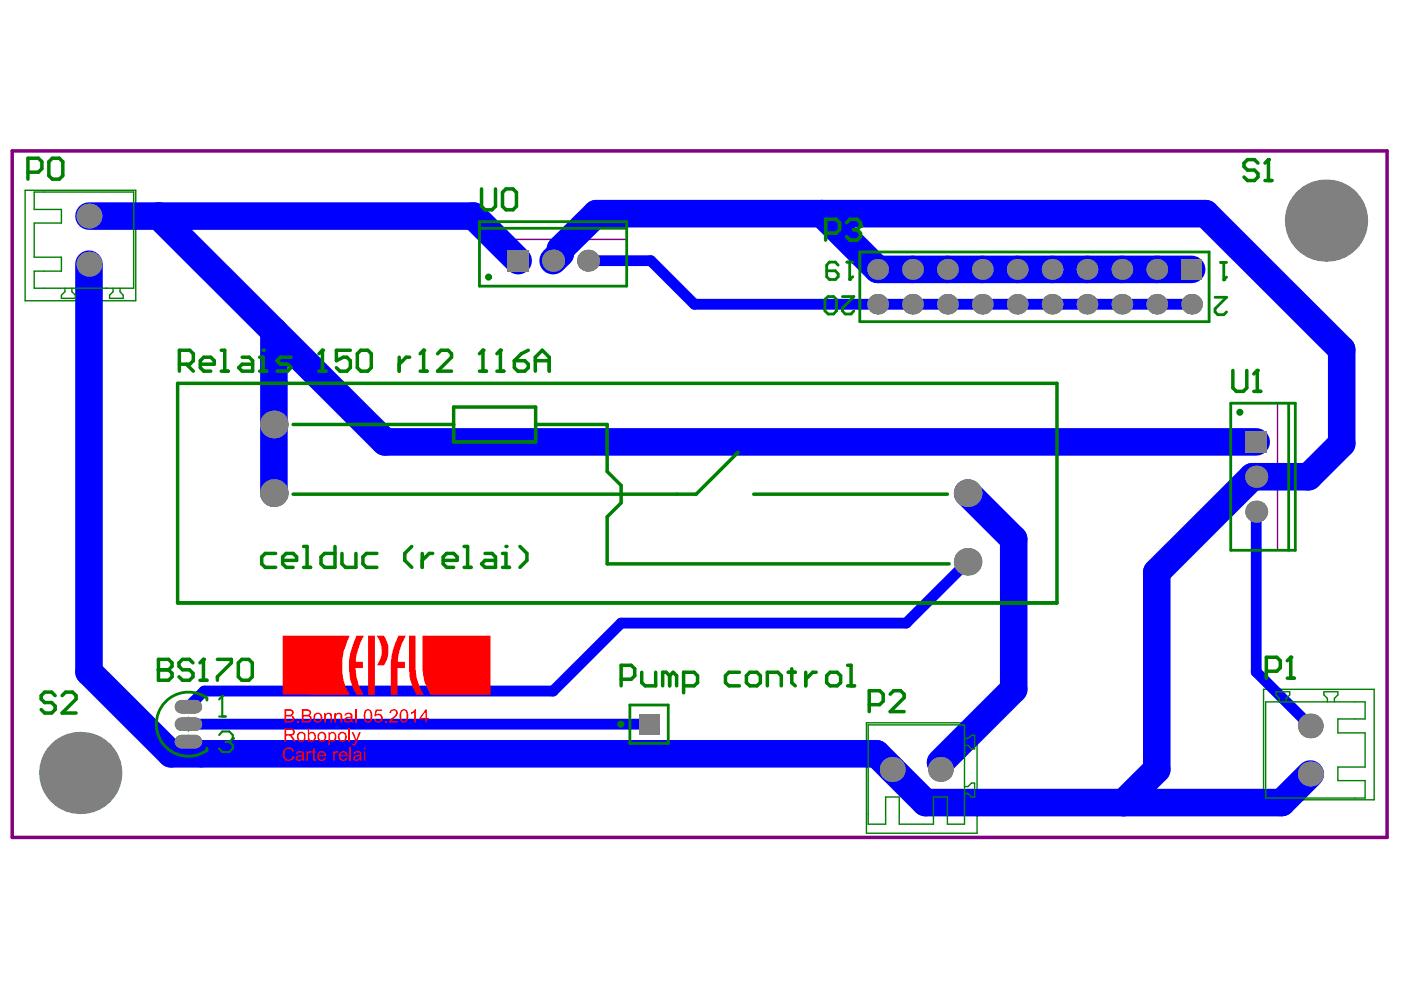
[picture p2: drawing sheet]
<svg xmlns="http://www.w3.org/2000/svg" width="297mm" height="210mm" viewBox="0 0 297 210" stroke-linecap="round" stroke-linejoin="round" font-family="sans-serif">
<path d="M5.3 40.3h23.5v23.5h-23.5zM115.8 55.3h2.9M117.3 53.8v2.9M266.3 99.6v3M264.9 101.1h2.9M38.5 153.5h2.9M40 152.1v2.9M183.7 153.2h23.5v23.5h-23.5zM267.9 146.2h23.5v23.4h-23.5z" fill="none" stroke="#008000" stroke-width=".3"/>
<path d="M101.7 47h31.2v13.7h-31.2zM101.7 50.8h31.2M260.9 85.5h13.7v31.2h-13.7zM270.9 85.5v31.2" fill="none" stroke="#800080" stroke-width=".3"/>
<path d="M2.6 32h291.5v145.6h-291.5z" fill="none" stroke="#800080" stroke-width=".74"/>
<path d="M124.7 55.3h13.3l9.2 9.2h105.5M205.2 119.1l-13.1 13h-60.4l-14.4 14.4h-74l-3.3 3.3M266.3 108.5v34l11.5 11.4M40 153.5h97.6M199.4 161.7v1.4" fill="none" stroke="#00f" stroke-width="2.3"/>
<path d="M40 157.2l2.5 2.6h.4" fill="none" stroke="#00f" stroke-width="2.9"/>
<path d="M18.9 56v86.5l17.4 17.3h6.2M18.9 45.8h81.5l9.5 9.5M33.7 45.8l47.9 47.9h184.7M117.3 55.3l1.5-1.6v-.9l7.6-7.5h129.2l28.9 28.8v20l-7.1 7h-11.9l-20.2 20.2v41.8l-7.1 7.1M174.2 45.3l11.9 11.8h66.6M58.1 70.2v34.4M205.2 104.6l9.7 9.7v31.9l-15.5 15.5M42.9 159.8h142.9l10.4 10.4h75.5l6.1-6.1" fill="none" stroke="#00f" stroke-width="5.8"/>
<g fill="#808080">
<circle cx="266.3" cy="108.5" r="2.33"/>
<circle cx="200.9" cy="64.5" r="2.18"/>
<circle cx="200.9" cy="57.1" r="2.18"/>
<circle cx="230.5" cy="64.5" r="2.18"/>
<circle cx="230.5" cy="57.1" r="2.18"/>
<circle cx="266.3" cy="101.1" r="2.33"/>
<circle cx="277.8" cy="153.9" r="2.63"/>
<circle cx="189.2" cy="163.1" r="2.63"/>
<circle cx="277.8" cy="164.1" r="2.63"/>
</g>
<path d="M264.1 91.4h4.5v4.6h-4.5z" fill-rule="evenodd" fill="#808080"/>
<path d="M38.5 157.2h2.9M38.5 149.8h2.9" fill="none" stroke="#808080" stroke-width="2.9"/>
<path d="M107.6 53h4.6v4.6h-4.6z" fill-rule="evenodd" fill="#808080"/>
<g fill="#808080">
<circle cx="124.7" cy="55.3" r="2.33"/>
<circle cx="18.9" cy="56" r="2.63"/>
</g>
<path d="M38.5 153.5h2.9" fill="none" stroke="#808080" stroke-width="2.9"/>
<g fill="#808080">
<circle cx="58.1" cy="104.6" r="2.92"/>
<circle cx="186.1" cy="64.5" r="2.18"/>
<circle cx="186.1" cy="57.1" r="2.18"/>
<circle cx="205.2" cy="119.1" r="2.92"/>
<circle cx="205.2" cy="104.6" r="2.92"/>
<circle cx="208.3" cy="64.5" r="2.18"/>
<circle cx="208.3" cy="57.1" r="2.18"/>
<circle cx="193.5" cy="64.5" r="2.18"/>
<circle cx="193.5" cy="57.1" r="2.18"/>
<circle cx="215.7" cy="64.5" r="2.18"/>
<circle cx="215.7" cy="57.1" r="2.18"/>
<circle cx="223.1" cy="64.5" r="2.18"/>
<circle cx="223.1" cy="57.1" r="2.18"/>
<circle cx="245.3" cy="64.5" r="2.18"/>
<circle cx="245.3" cy="57.1" r="2.18"/>
<circle cx="252.7" cy="64.5" r="2.18"/>
<circle cx="18.9" cy="45.8" r="2.63"/>
<circle cx="58.1" cy="90" r="2.92"/>
<circle cx="199.4" cy="163.1" r="2.63"/>
<circle cx="117.3" cy="55.3" r="2.33"/>
<circle cx="237.9" cy="64.5" r="2.18"/>
<circle cx="237.9" cy="57.1" r="2.18"/>
<circle cx="17" cy="163.9" r="5.8"/>
<circle cx="281.1" cy="46.8" r="5.8"/>
</g>
<g fill="#808080">
<path d="M135.4 151.3h4.4v4.5h-4.4z" fill-rule="evenodd"/>
<path d="M250.4 54.9h4.5v4.4h-4.5z" fill-rule="evenodd"/>
</g>
<g fill="#f00">
<path d="M60.3 154.4h1.3a.79 .79 0 0 1 .9 .7 .79 .79 0 0 1-.7 .9l.3 .3 .6 .9h-.4l-1-1.2h-.6v1.2h-.4zM60.7 154.7v1h.8a.5 .5 0 0 0 .7-.4 .5 .5 0 0 0-.6-.6z"/>
<path d="M63.1 155.5a1.01 1.01 0 0 1 1.7 .5 1.01 1.01 0 0 1-1.3 1.2 1.1 1.1 0 0 1-.4-1.7zM63.4 155.7a.77 .77 0 0 0-.1 .8 .77 .77 0 0 0 .8 .4 .74 .74 0 0 0 .4-.9 .74 .74 0 0 0-.9-.5z"/>
<path d="M65.3 154.4h.3v1.1a.89 .89 0 0 1 1.1-.1 .89 .89 0 0 1 .3 1.1 .82 .82 0 0 1-.6 .7 .82 .82 0 0 1-.8-.2v.2h-.3zM65.7 155.6v.1a.84 .84 0 0 0 .4 1.3 .84 .84 0 0 0 .6-.8 .84 .84 0 0 0-.6-.7z"/>
<path d="M67.4 155.6a1.01 1.01 0 0 1 1.4-.2 1.01 1.01 0 0 1 .3 1.3 1.01 1.01 0 0 1-1.3 .5 1.11 1.11 0 0 1-.5-1.3zM67.7 155.8a.77 .77 0 0 0 0 .8 .77 .77 0 0 0 .8 .3 .81 .81 0 0 0 .3-.9 .81 .81 0 0 0-.8-.5z"/>
<path d="M69.6 155.2h.3v.3a.9 .9 0 0 1 1.2 0 .9 .9 0 0 1 .1 1.1 .77 .77 0 0 1-.5 .6 .77 .77 0 0 1-.8-.2v1h-.3zM70.1 155.6v.1a.79 .79 0 0 0 .4 1.3l.2-.1a.84 .84 0 0 0-.2-1.4z"/>
<path d="M71.8 155.5a1.02 1.02 0 0 1 1.4-.1 1.02 1.02 0 0 1 .1 1.5 1.02 1.02 0 0 1-1.5 0 1.29 1.29 0 0 1 0-1.4zM72.1 155.6v.1a.71 .71 0 0 0 0 1 .71 .71 0 0 0 .9 .1l.1-.2a.72 .72 0 0 0 0-.9 .72 .72 0 0 0-1-.1z"/>
</g>
<path d="M74.1 154.4v2.8" fill="none" stroke="#f00" stroke-width=".37"/>
<g fill="#f00">
<path d="M74.6 155.2h.3l.6 1.7 .6-1.7h.4l-.8 2.1a.67 .67 0 0 1-.9 .7l-.1-.3h.5l.2-.5z"/>
<path d="M63 152.8h.3v.4h-.3z"/>
<path d="M68.7 151.2h.3v.3a.71 .71 0 0 1 .9-.4 .71 .71 0 0 1 .5 .8v1.3h-.3v-1.3a.5 .5 0 0 0-.6-.5 .5 .5 0 0 0-.4 .7v1.1h-.4z"/>
<path d="M70.9 151.2h.3v.3a.72 .72 0 0 1 .9-.3 .72 .72 0 0 1 .5 .7v1.3h-.4v-1.3a.5 .5 0 0 0-.6-.5 .5 .5 0 0 0-.4 .7v1.1h-.3z"/>
<path d="M60.3 150.4h1a.72 .72 0 0 1 .9 .4 .72 .72 0 0 1-.3 .9 .76 .76 0 0 1 .5 .9 .76 .76 0 0 1-.9 .6h-1.2zM60.7 150.7v.8h.6a.46 .46 0 0 0 .6-.4 .46 .46 0 0 0-.6-.4zM60.7 151.9v1h.7a.5 .5 0 0 0 .6-.6 .5 .5 0 0 0-.7-.4z"/>
<path d="M64 150.4h1a.74 .74 0 0 1 .8 .3 .74 .74 0 0 1-.1 .9l-.1 .1a.76 .76 0 0 1 .5 .9 .76 .76 0 0 1-.9 .6h-1.2zM64.4 150.7v.8h.6a.47 .47 0 0 0 .6-.4 .47 .47 0 0 0-.7-.4zM64.4 151.9v1h.7a.5 .5 0 0 0 .6-.6 .5 .5 0 0 0-.7-.4z"/>
<path d="M66.6 151.5a1.02 1.02 0 0 1 1.5-.1 1.02 1.02 0 0 1-.1 1.5 1.02 1.02 0 0 1-1.5-.2l-.1-.8zM66.9 151.6v.2a.65 .65 0 0 0 .2 1 .65 .65 0 0 0 .9-.4 .68 .68 0 0 0-.2-.8 .68 .68 0 0 0-.7-.1z"/>
<path d="M73.2 151.3l.3-.1a.78 .78 0 0 1 1.2 .6v1.2l.2 .2h-.4a.19 .19 0 0 0-.1-.2 .19 .19 0 0 0-.3 .1 .65 .65 0 0 1-.9 0 .65 .65 0 0 1 0-1l.6-.1a.37 .37 0 0 0 .5-.1 .37 .37 0 0 0 0-.5 .37 .37 0 0 0-.5 0l-.3 .1-.1 .3-.4-.1zM73.3 152.5a.53 .53 0 0 0 .7 .4 .53 .53 0 0 0 .4-.6v-.2z"/>
</g>
<path d="M75.4 150.4v2.8" fill="none" stroke="#f00" stroke-width=".37"/>
<g fill="#f00">
<path d="M79.6 150.4h1.4v.3h-1.1l-.1 .8a.95 .95 0 0 1 1.4 .9 .95 .95 0 0 1-1.6 .6l-.3-.6h.4a.57 .57 0 0 0 .7 .5 .57 .57 0 0 0 .4-.7 .59 .59 0 0 0-.4-.6 .59 .59 0 0 0-.7 .3l-.3-.1z"/>
<path d="M81.7 152.8h.3v.4h-.3z"/>
<path d="M82.8 150.6a.9 .9 0 0 1 1.4 .1 .9 .9 0 0 1-.4 1.4l-.8 .8h1.3v.3h-1.8l.1-.4 .4-.5a1.66 1.66 0 0 0 1-1.3 .55 .55 0 0 0-.6-.3 .55 .55 0 0 0-.5 .5h-.3z"/>
<path d="M87.2 151l.3-.1 .5-.5h.2v2.8h-.4v-2.2l-.6 .4z"/>
<path d="M60.1 159.1a1.28 1.28 0 0 1 1.2-.6 1.28 1.28 0 0 1 1.1 .8l-.4 .1a.89 .89 0 0 0-1.1-.6 .89 .89 0 0 0-.6 1.1v.1a.87 .87 0 0 0 .7 1 .87 .87 0 0 0 1-.7l.4 .1a1.26 1.26 0 0 1-1.5 .9 1.26 1.26 0 0 1-1-1.5z"/>
<path d="M65 159.3h.3v.3l.3-.4h.3l.2 .2-.2 .3a.44 .44 0 0 0-.5 0 .44 .44 0 0 0-.1 .6v1h-.3z"/>
<path d="M66.4 158.8l.3-.2v.7h.3v.2h-.3v1.2a.24 .24 0 0 0 0 .3 .24 .24 0 0 0 .3 0v.3a.49 .49 0 0 1-.5-.1 .49 .49 0 0 1-.1-.5v-1.2h-.3v-.2h.3z"/>
<path d="M70.7 159.3h.3v.3l.2-.4 .5 .1-.1 .4-.4-.1-.2 .2v1.5h-.3z"/>
<path d="M77.3 150.7a.95 .95 0 0 1 1.2-.2 .95 .95 0 0 1 .4 1.1v.1a1.22 1.22 0 0 1-1 1.5 .94 .94 0 0 1-.7-1.1l-.1-.6zM77.6 150.9l-.1 .4v1.1a.53 .53 0 0 0 .6 .5 .53 .53 0 0 0 .5-.6v-.6a.73 .73 0 0 0-.6-1z"/>
<path d="M84.9 150.7a.86 .86 0 0 1 1-.3 .86 .86 0 0 1 .6 .9l.1 .4a1.31 1.31 0 0 1-1.1 1.5 1.76 1.76 0 0 1-.6-2.5zM85.3 150.7l-.2 .8a1.44 1.44 0 0 0 .4 1.5 1.07 1.07 0 0 0 .7-1.5 .59 .59 0 0 0-.7-.8z"/>
<path d="M90.3 150.4h.2v1.8h.4v.3h-.4v.7h-.3v-.7h-1.3v-.3zM90.2 151l-.9 1.2h.9z"/>
<path d="M62.8 159.6a.95 .95 0 0 1 1.6 .1v1.4l.2 .2h-.4l-.1-.2-.1 .1a.84 .84 0 0 1-1.3-.5 1.34 1.34 0 0 1 1.4-.7 .52 .52 0 0 0-.3-.5 .52 .52 0 0 0-.6 .1l-.1 .3-.4-.1zM63.1 160.6a.49 .49 0 0 0 .5 .5 .49 .49 0 0 0 .5-.6v-.2z"/>
<path d="M67.4 159.6h.1a.91 .91 0 0 1 1.1-.3 .91 .91 0 0 1 .5 1h-1.5a.57 .57 0 0 0 .4 .8 .57 .57 0 0 0 .7-.5l.4 .1a1.01 1.01 0 0 1-1.4 .5 1.01 1.01 0 0 1-.3-1.5zM67.8 159.7l-.2 .4h1.1a.58 .58 0 0 0-.3-.5 .58 .58 0 0 0-.6 .1z"/>
<path d="M72 159.6l.1-.1a.94 .94 0 0 1 1.1-.2 .94 .94 0 0 1 .5 1h-1.6a.61 .61 0 0 0 .5 .8 .61 .61 0 0 0 .7-.5l.4 .1a1.01 1.01 0 0 1-1.5 .5 1.01 1.01 0 0 1-.2-1.5zM72.3 159.7l-.1 .4h1.1a.58 .58 0 0 0-.4-.5 .58 .58 0 0 0-.6 .1z"/>
</g>
<path d="M74.3 158.5v2.8" fill="none" stroke="#f00" stroke-width=".3"/>
<g fill="#f00">
<path d="M75 159.5h.1a.87 .87 0 0 1 1.5 .2l.1 1.6-.5-.1a.81 .81 0 0 1-1.3-.3 .83 .83 0 0 1 1.1-.8l.1-.1a.26 .26 0 0 0 .2-.3 .26 .26 0 0 0-.3-.2h-.5l-.3 .4-.3-.1zM75.2 160.6a.48 .48 0 0 0 .5 .5 .48 .48 0 0 0 .5-.5l.1-.3z"/>
<path d="M77.2 158.5h.3v.4h-.3zM77.2 159.3h.3v2h-.3z"/>
<path d="M75.6 134.8h1.5l-.8 1.7-.8 3.1v.7h1.4v1.3h-1.5v.4a10.4 10.4 0 0 0 1.7 5.3h-1.5l-.6-.9-.4-1.3a13.4 13.4 0 0 1 1-10.3zM79.9 134.8h1.6a5.8 5.8 0 0 1 0 6.1l-.1 .2h-1.5l.3-.5a4.4 4.4 0 0 0 .5-3.9l-.1-.7zM78.1 134.8h1.4v12.5h-1.4zM89.6 134.8h14.4v12.5h-12.7l-.5-1.1a6.8 6.8 0 0 1-1.1-3.1l-.1-.9zM86.7 134.8h1.4v7.1a9.8 9.8 0 0 0 1.8 5.4h-1.6l-.1-.3a10.2 10.2 0 0 1-1.5-5.9zM84.5 134.8h1.5l-.8 1.7-.8 2.8-.1 1h1.5v1.3h-1.5v5.7h-1.4v-7.1l.1-.7a13.4 13.4 0 0 1 1.5-4.7zM59.9 134.8h14.2a13.7 13.7 0 0 0-.6 11.4l.6 1.1h-14.2z"/>
</g>
<g fill="#808080">
<circle cx="266.3" cy="108.5" r="2.33"/>
<circle cx="200.9" cy="64.5" r="2.18"/>
<circle cx="200.9" cy="57.1" r="2.18"/>
<circle cx="230.5" cy="64.5" r="2.18"/>
<circle cx="230.5" cy="57.1" r="2.18"/>
<circle cx="266.3" cy="101.1" r="2.33"/>
<circle cx="277.8" cy="153.9" r="2.63"/>
<circle cx="189.2" cy="163.1" r="2.63"/>
<circle cx="277.8" cy="164.1" r="2.63"/>
</g>
<path d="M264.1 91.4h4.5v4.6h-4.5z" fill-rule="evenodd" fill="#808080"/>
<path d="M38.5 157.2h2.9M38.5 149.8h2.9" fill="none" stroke="#808080" stroke-width="2.9"/>
<path d="M107.6 53h4.6v4.6h-4.6z" fill-rule="evenodd" fill="#808080"/>
<g fill="#808080">
<circle cx="124.7" cy="55.3" r="2.33"/>
<circle cx="18.9" cy="56" r="2.63"/>
</g>
<path d="M38.5 153.5h2.9" fill="none" stroke="#808080" stroke-width="2.9"/>
<g fill="#808080">
<circle cx="58.1" cy="104.6" r="2.92"/>
<circle cx="186.1" cy="64.5" r="2.18"/>
<circle cx="186.1" cy="57.1" r="2.18"/>
<circle cx="205.2" cy="119.1" r="2.92"/>
<circle cx="205.2" cy="104.6" r="2.92"/>
<circle cx="208.3" cy="64.5" r="2.18"/>
<circle cx="208.3" cy="57.1" r="2.18"/>
<circle cx="193.5" cy="64.5" r="2.18"/>
<circle cx="193.5" cy="57.1" r="2.18"/>
<circle cx="215.7" cy="64.5" r="2.18"/>
<circle cx="215.7" cy="57.1" r="2.18"/>
<circle cx="223.1" cy="64.5" r="2.18"/>
<circle cx="223.1" cy="57.1" r="2.18"/>
<circle cx="245.3" cy="64.5" r="2.18"/>
<circle cx="245.3" cy="57.1" r="2.18"/>
<circle cx="252.7" cy="64.5" r="2.18"/>
<circle cx="18.9" cy="45.8" r="2.63"/>
<circle cx="58.1" cy="90" r="2.92"/>
<circle cx="199.4" cy="163.1" r="2.63"/>
<circle cx="117.3" cy="55.3" r="2.33"/>
<circle cx="237.9" cy="64.5" r="2.18"/>
<circle cx="237.9" cy="57.1" r="2.18"/>
<circle cx="17" cy="163.9" r="8.7"/>
<circle cx="281.1" cy="46.8" r="8.7"/>
</g>
<g fill="#808080">
<path d="M135.4 151.3h4.4v4.5h-4.4z" fill-rule="evenodd"/>
<path d="M250.4 54.9h4.5v4.4h-4.5z" fill-rule="evenodd"/>
</g>
<path d="M7.3 40.7h21v20.4h-21v-3.6h5.7v-3h-5.7v-7.2h5.7v-2.9h-5.7zM13.8 61.1v.7l-.8 .8v.7h3v-.7l-.8-.8v-.7M22.5 61.1h.1M24 61.1v.7l-.8 .8v.7h2.9v-.7l-.6-.8v-.7M184.1 153.7h20.4v21h-3.6v-5.7h-3v5.7h-7.2v-5.7h-2.9v5.7h-3.7zM204.5 159.5h.1M204.5 156.6h.7l.8-.7h.6v2.9h-.6l-.8-.8h-.7M268.3 148.8h21.1v3.6h-5.7v3h5.7v7.2h-5.7v2.9h5.7v3.7h-21.1zM271.2 148.8v-.7l-.6-.8v-.6h2.8v.6l-.7 .8v.7M274.2 148.8h.1M281.4 148.8v-.7l-.7-.8v-.6h3v.6l-.8 .8v.7M204.5 166.8h.7l.8-.8h.6v3h-.6l-.8-.8h-.7" fill="none" stroke="#008000" stroke-width=".3"/>
<path d="M37.7 81.3h186.4v46.5h-186.4zM62.1 90h34.1M96.2 86.3h17.4v7.4h-17.4zM113.6 90h15.1v10l3 2.9v3.7l-3 3v10h72.5M156.5 95.9l-8.9 8.9h-85.5M159.8 104.8h41.1" fill="none" stroke="#008000" stroke-width=".74"/>
<path d="M101.7 47h31.2v13.7h-31.2zM101.7 48.4h31.2M182.3 53.4h74.1v14.8h-74.1zM260.9 85.5h13.7v31.2h-13.7zM273.2 85.5v31.2M43.9 147.9v.5M43.9 158.6v.6M133.5 149.5h8.2v8.1h-8.2z" fill="none" stroke="#008000" stroke-width=".59"/>
<path d="M46.5 151.9h1.4M47.1 147.6v4.3" fill="none" stroke="#008000" stroke-width=".44"/>
<circle cx="47.1" cy="147.6" r=".22" fill="#008000"/>
<path d="M46.5 155.8l.6-.7h1.5l.7 .7v.8M47.1 147.6l-.6 .7" fill="none" stroke="#008000" stroke-width=".44"/>
<circle cx="49.3" cy="156.6" r=".22" fill="#008000"/>
<path d="M47.9 157.3h.7M48.6 157.3l.7 .7v.7l-.7 .8h-1.5l-.6-.8M49.3 156.6l-.7 .7" fill="none" stroke="#008000" stroke-width=".44"/>
<path d="M258.8 55.6h1.3M259.5 55.6v3.7" fill="none" stroke="#008000" stroke-width=".59"/>
<circle cx="259.5" cy="59.3" r=".3" fill="#008000"/>
<path d="M179.6 55.6h1.2M180.2 55.6v3.7M260.1 58.7l-.6 .6M174.9 63.5l.7-.6h1.1l.6 .6v2.4l-.6 .7h-1.1l-.7-.7zM178.6 62.9h2.4l-2.4 2.4v.6l.6 .7h1.2l.6-.7" fill="none" stroke="#008000" stroke-width=".59"/>
<path d="M5.9 36.5h2.2l.8-.7v-1.5l-.8-.8h-2.2v4.5M10.4 34.3l.7-.8h1.5l.7 .8v2.9l-.7 .8h-1.5l-.7-.8zM11.7 147.5l-.8-.8h-1.4l-.8 .8v.7l.8 .8h1.4l.8 .7v.7l-.8 .8h-1.4l-.8-.8M13.2 147.5l.7-.8h1.5l.7 .8v.7l-2.9 3h2.9" fill="none" stroke="#008000" stroke-width=".74"/>
<circle cx="180.2" cy="59.3" r=".3" fill="#008000"/>
<path d="M177.7 56.2l-.6-.6h-1.2l-.6 .6v2.5l.6 .6h1.2l.6-.6v-.6l-.6-.7h-1.8M180.8 58.7l-.6 .6" fill="none" stroke="#008000" stroke-width=".59"/>
<path d="M175 49.4h2.3l.7-.7v-1.5l-.7-.7h-2.3v4.4M179.5 47.2l.7-.7h1.5l.7 .7v.8" fill="none" stroke="#008000" stroke-width=".74"/>
<circle cx="182.4" cy="48" r=".37" fill="#008000"/>
<path d="M181 48.7h.7M181.7 48.7l.7 .7v.8l-.7 .7h-1.5l-.7-.7M182.4 48l-.7 .7M273.7 139.4v4.4M268.5 142.3h2.2l.7-.7v-1.5l-.7-.7h-2.2v4.4M272.9 143.8h1.5" fill="none" stroke="#008000" stroke-width=".74"/>
<circle cx="273.7" cy="139.4" r=".37" fill="#008000"/>
<path d="M261.4 78.5v3.7l.7 .8h1.5l.7-.8v-3.7M266.6 78.5v4.5M265.8 83h1.5M273.7 139.4l-.8 .7" fill="none" stroke="#008000" stroke-width=".74"/>
<circle cx="266.6" cy="78.5" r=".37" fill="#008000"/>
<path d="M266.7 34.6l-.7-.8h-1.5l-.7 .8v.7l.7 .8h1.5l.7 .7v.7l-.7 .8h-1.5l-.7-.8M268.2 38.3h1.5M268.9 33.8v4.5M266.6 78.5l-.8 .8" fill="none" stroke="#008000" stroke-width=".74"/>
<circle cx="268.9" cy="33.8" r=".37" fill="#008000"/>
<path d="M268.9 33.8l-.7 .8M102.1 40.1v3.6l.7 .8h1.5l.8-.8v-3.6M106.5 40.8l.8-.7h1.5l.7 .7v2.9l-.7 .8h-1.5l-.8-.8zM33.6 139.8v4.4h2.1l.8-.7v-.7l-.8-.8h-2.1" fill="none" stroke="#008000" stroke-width=".74"/>
<circle cx="33.6" cy="142" r=".37" fill="#008000"/>
<path d="M33.6 139.8h2.1l.8 .7v.8l-.8 .7h-2.1M43.1 139.8v4.4M40.9 140.5l-.7-.7h-1.5l-.7 .7v.8l.7 .7h1.5l.7 .8v.7l-.7 .7h-1.5l-.7-.7M42.4 144.2h1.5" fill="none" stroke="#008000" stroke-width=".74"/>
<circle cx="43.1" cy="139.8" r=".37" fill="#008000"/>
<g fill="none" stroke="#008000" stroke-width=".74">
<path d="M58.4 117.3h-2.2l-.7 .8v1.5l.7 .7h2.2M59.9 118.8h3v-.7l-.8-.8h-1.4l-.8 .8v1.5l.8 .7h1.4M64.4 115.9h.7v4.4M71 115.9v4.4h-2.2l-.7-.7v-1.5l.7-.8h2.2M72.5 117.3v2.3l.7 .7h2.3v-3M79.9 117.3h-2.2l-.8 .8v1.5l.8 .7h2.2M87.3 115.9l-1.5 1.4v1.5l1.5 1.5M89.5 117.3v3M91.7 117.3h-.7l-1.5 1.5M94 118.8h2.9v-.7l-.7-.8h-1.5l-.7 .8v1.5l.7 .7h1.5M98.4 115.9h.7v4.4M102.8 117.3h1.5l.8 .8v2.2h-2.3l-.7-.7 .7-.8h2.3"/>
<path d="M106.5 117.3h.8v3M43.1 139.8l-.7 .7M46.1 139.8h3v.7l-3 3v.7M64.4 120.3h1.4M98.4 120.3h1.5M106.5 120.3h1.5M50.5 140.5l.8-.7h1.5l.7 .7v3l-.7 .7h-1.5l-.8-.7zM131.7 144h2.1l.8-.7v-1.5l-.8-.7h-2.1v4.3M136.1 142.5v2.2l.7 .7h2.2v-2.9M142 143.3l-.8-.8h-.7v2.9M142 143.3v2.1M142 143.3l.7-.8 .8 .8v2.1"/>
<path d="M144.9 145.4h2.3l.7-.7v-1.4l-.7-.8h-2.3v4.4M156.8 142.5h-2.2l-.8 .8v1.4l.8 .7h2.2M158.3 143.3l.7-.8h1.5l.7 .8v1.4l-.7 .7h-1.5l-.7-.7zM162.7 145.4v-2.9h2.2l.8 .8v2.1M167.1 142.5h1.5M167.9 141.8v2.9l.7 .7M170.8 142.5v2.9M173 142.5h-.7l-1.5 1.5M175.3 143.3l.7-.8h1.5l.7 .8v1.4l-.7 .7h-1.5l-.7-.7zM179.7 141.1h.7v4.3M179.7 145.4h1.5M184.3 149.4h2.2l.8-.7v-1.5l-.8-.8h-2.2v4.5"/>
<path d="M188.7 147.2l.8-.8h1.5l.7 .8v.7l-3 3h3"/>
</g>
<path d="M257.6 63h2.5l-2.5 2.5v.6l.6 .6h1.3l.6-.6" fill="none" stroke="#008000" stroke-width=".59"/>
<circle cx="107.3" cy="115.9" r=".37" fill="#008000"/>
<path d="M38 77.2h2.2l.8-.7v-1.5l-.8-.7h-2.2v4.4M39.5 77.2l1.5 1.5M42.5 77.2h2.9v-.7l-.7-.8h-1.5l-.7 .8v1.5l.7 .7h1.5M46.9 74.3h.7v4.4M46.9 78.7h1.5M51.3 75.7h1.5l.8 .8v2.2h-2.3l-.7-.7 .7-.8h2.3M55 78.7h1.5M55 75.7h.8v3M110.2 115.9l1.5 1.4v1.5l-1.5 1.5" fill="none" stroke="#008000" stroke-width=".74"/>
<circle cx="55.8" cy="74.3" r=".37" fill="#008000"/>
<path d="M61.7 75.7h-2.2l-.8 .8 .8 .7h1.5l.7 .8-.7 .7h-2.3M67.6 78.7h1.5M68.4 74.3v4.4" fill="none" stroke="#008000" stroke-width=".74"/>
<circle cx="68.4" cy="74.3" r=".37" fill="#008000"/>
<path d="M68.4 74.3l-.8 .7M74.3 74.3h-3v2.2l1.5-.8h.7l.8 .8v1.5l-.8 .7h-1.4l-.8-.7M75.8 75l.7-.7h1.5l.7 .7v3l-.7 .7h-1.5l-.7-.7zM84.6 75.7v3M86.9 75.7h-.8l-1.5 1.5M89.1 78.7h1.5M89.8 74.3v4.4" fill="none" stroke="#008000" stroke-width=".74"/>
<circle cx="89.8" cy="74.3" r=".37" fill="#008000"/>
<path d="M89.8 74.3l-.7 .7M92.8 75l.7-.7h1.5l.7 .7v.7l-2.9 3h2.9M101.7 78.7h1.4M102.4 74.3v4.4" fill="none" stroke="#008000" stroke-width=".74"/>
<circle cx="102.4" cy="74.3" r=".37" fill="#008000"/>
<path d="M102.4 74.3l-.7 .7M105.4 78.7h1.4M106.1 74.3v4.4" fill="none" stroke="#008000" stroke-width=".74"/>
<circle cx="106.1" cy="74.3" r=".37" fill="#008000"/>
<g fill="none" stroke="#008000" stroke-width=".74">
<path d="M106.1 74.3l-.7 .7M109.1 76.5h2.2l.7 .7v.8l-.7 .7h-1.5l-.7-.7zM112 74.3l-1.5 .7-1.4 1.5M113.5 76.5h3M113.5 78.7v-3l1.5-1.4 1.5 1.4v3"/>
<circle cx="103.6" cy="58.7" r=".37"/>
<circle cx="262.9" cy="87.4" r=".37"/>
<circle cx="131.6" cy="153.5" r=".37"/>
</g>
<path d="M43.9 148a6.8 6.8 0 0 0-10.8 5.5 6.8 6.8 0 0 0 10.8 5.6" fill="none" stroke="#008000" stroke-width=".59"/>
</svg>
